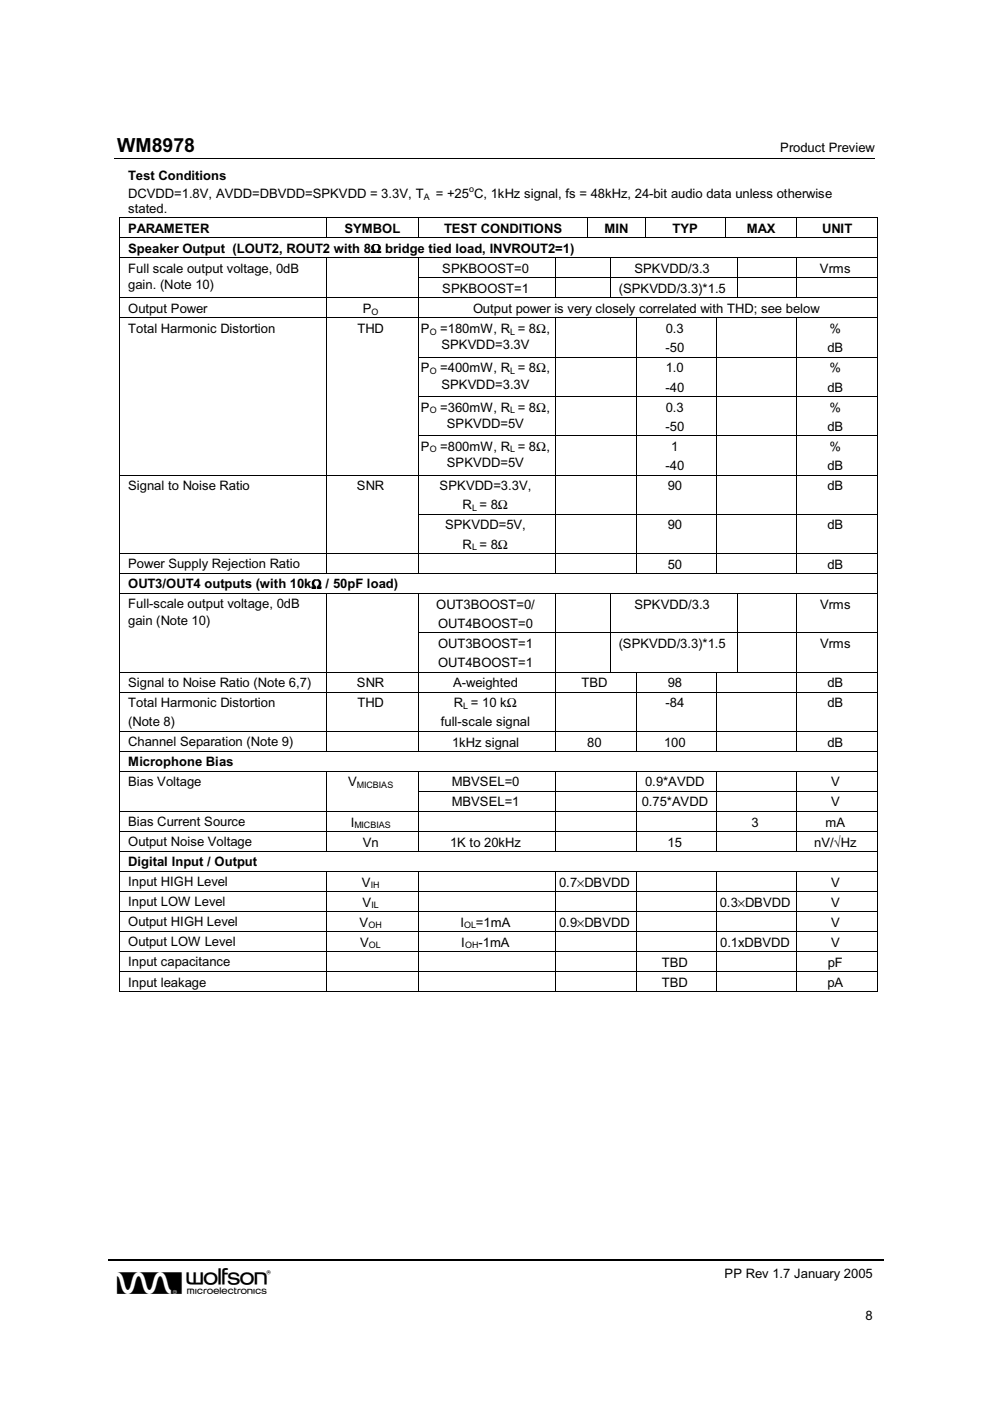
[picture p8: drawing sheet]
<svg xmlns="http://www.w3.org/2000/svg" width="210mm" height="297mm" viewBox="0 0 210 297" stroke-linecap="round" stroke-linejoin="round" font-family="sans-serif">
<defs><g id="words">
<text font-size="6.9" x="24.8" y="274.4">w</text>
<text font-size="4.1" x="24.8" y="32.3">WM8978</text>
<g font-size="2.8">
<text x="165.4" y="32.3">Product Preview</text>
<text x="27.2" y="38.1">Test Conditions</text>
<text x="27.2" y="42">DCVDD=1.8V, AVDD=DBVDD=SPKVDD = 3.3V, T</text>
<text x="92.4" y="42">= +25 C, 1kHz signal, fs = 48kHz, 24-bit audio data unless otherwise</text>
<text x="27.2" y="45.2">stated.</text>
<text x="27.2" y="53.6">Speaker Output (LOUT2, ROUT2 with 8Ω bridge tied load, INVROUT2=1)</text>
<text x="27.2" y="49.4">PARAMETER</text>
<text x="73" y="49.4">SYMBOL</text>
<text x="94.2" y="49.4">TEST CONDITIONS</text>
<text x="128.2" y="49.4">MIN</text>
<text x="142.6" y="49.4">TYP</text>
<text x="158.3" y="49.4">MAX</text>
<text x="174.3" y="49.4">UNIT</text>
<text x="27.2" y="57.8">Full scale output voltage, 0dB</text>
<text x="93.8" y="57.9">SPKBOOST=0</text>
<text x="134.5" y="57.9">SPKVDD/3.3</text>
<text x="173.9" y="57.9">Vrms</text>
<text x="27.2" y="61.3">gain. (Note 10)</text>
<text x="93.8" y="62.1">SPKBOOST=1</text>
<text x="131.2" y="62.1">(SPKVDD/3.3)*1.5</text>
<text x="27.2" y="66.3">Output Power</text>
<text x="27.2" y="70.6">Total Harmonic Distortion</text>
<text x="75.8" y="70.6">THD</text>
<text x="76.9" y="66.4">P</text>
<text x="89.2" y="70.6">P</text>
<text x="93.3" y="70.6">=180mW, R = 8Ω,</text>
<text x="100.3" y="66.4">Output power is very closely correlated with THD; see below</text>
<text x="141.1" y="70.6">0.3</text>
<text x="175.9" y="70.6">%</text>
<text x="93.6" y="74">SPKVDD=3.3V</text>
<text x="141.1" y="74.7">-50</text>
<text x="175.4" y="74.7">dB</text>
<text x="89.2" y="79">P</text>
<text x="93.3" y="79">=400mW, R = 8Ω,</text>
<text x="93.6" y="82.4">SPKVDD=3.3V</text>
<text x="141.1" y="83">-40</text>
<text x="141.1" y="79">1.0</text>
<text x="175.4" y="83">dB</text>
<text x="175.9" y="79">%</text>
<text x="89.2" y="87.2">P</text>
<text x="93.3" y="87.2">=360mW, R = 8Ω,</text>
<text x="141.1" y="87.2">0.3</text>
<text x="175.9" y="87.2">%</text>
<text x="89.2" y="95.6">P</text>
<text x="93.3" y="95.6">=800mW, R = 8Ω,</text>
<text x="94.7" y="90.7">SPKVDD=5V</text>
<text x="141.1" y="91.4">-50</text>
<text x="142.3" y="95.6">1</text>
<text x="175.4" y="91.4">dB</text>
<text x="175.9" y="95.6">%</text>
<text x="94.7" y="99">SPKVDD=5V</text>
<text x="141.1" y="99.7">-40</text>
<text x="175.4" y="99.7">dB</text>
<text x="27.2" y="103.9">Signal to Noise Ratio</text>
<text x="75.7" y="103.9">SNR</text>
<text x="93.2" y="103.9">SPKVDD=3.3V,</text>
<text x="98.1" y="108">R = 8Ω</text>
<text x="141.6" y="103.9">90</text>
<text x="175.4" y="103.9">dB</text>
<text x="94.4" y="112.2">SPKVDD=5V,</text>
<text x="141.6" y="112.2">90</text>
<text x="175.4" y="112.2">dB</text>
<text x="98.1" y="116.3">R = 8Ω</text>
<text x="27.2" y="120.5">Power Supply Rejection Ratio</text>
<text x="27.2" y="124.8">OUT3/OUT4 outputs (with 10kΩ / 50pF load)</text>
<text x="141.6" y="120.6">50</text>
<text x="175.4" y="120.6">dB</text>
<text x="27.2" y="129">Full-scale output voltage, 0dB</text>
<text x="92.5" y="129">OUT3BOOST=0/</text>
<text x="134.5" y="129">SPKVDD/3.3</text>
<text x="173.9" y="129">Vrms</text>
<text x="27.2" y="132.4">gain (Note 10)</text>
<text x="92.9" y="137.4">OUT3BOOST=1</text>
<text x="92.9" y="133.1">OUT4BOOST=0</text>
<text x="131.2" y="137.4">(SPKVDD/3.3)*1.5</text>
<text x="173.9" y="137.4">Vrms</text>
<text x="92.9" y="141.4">OUT4BOOST=1</text>
<text x="27.2" y="145.7">Signal to Noise Ratio (Note 6,7)</text>
<text x="27.2" y="149.9">Total Harmonic Distortion</text>
<text x="75.7" y="145.7">SNR</text>
<text x="75.8" y="149.9">THD</text>
<text x="96.1" y="145.7">A-weighted</text>
<text x="96.2" y="149.9">R = 10 kΩ</text>
<text x="123.3" y="145.7">TBD</text>
<text x="141.1" y="149.9">-84</text>
<text x="141.6" y="145.7">98</text>
<text x="175.4" y="149.9">dB</text>
<text x="175.4" y="145.7">dB</text>
<text x="27.2" y="154">(Note 8)</text>
<text x="93.5" y="154">full-scale signal</text>
<text x="27.2" y="158.2">Channel Separation (Note 9)</text>
<text x="95.8" y="158.3">1kHz signal</text>
<text x="124.5" y="158.3">80</text>
<text x="140.8" y="158.3">100</text>
<text x="175.4" y="158.3">dB</text>
<text x="27.2" y="162.5">Microphone Bias</text>
<text x="27.2" y="166.7">Bias Voltage</text>
<text x="73.8" y="166.8">V</text>
<text x="95.8" y="166.8">MBVSEL=0</text>
<text x="136.8" y="166.8">0.9*AVDD</text>
<text x="176.2" y="166.8">V</text>
<text x="95.8" y="171">MBVSEL=1</text>
<text x="136.1" y="171">0.75*AVDD</text>
<text x="176.2" y="171">V</text>
<text x="27.2" y="175.2">Bias Current Source</text>
<text x="27.2" y="179.5">Output Noise Voltage</text>
<text x="74.4" y="175.3">I</text>
<text x="76.9" y="179.5">Vn</text>
<text x="95.4" y="179.5">1K to 20kHz</text>
<text x="141.6" y="179.5">15</text>
<text x="159.3" y="175.3">3</text>
<text x="172.6" y="179.5">nV/√Hz</text>
<text x="175" y="175.3">mA</text>
<text x="27.2" y="183.7">Digital Input / Output</text>
<text x="27.2" y="187.9">Input HIGH Level</text>
<text x="76.7" y="188">V</text>
<text x="118.5" y="188">0.7×DBVDD</text>
<text x="176.2" y="188">V</text>
<text x="27.2" y="192.2">Input LOW Level</text>
<text x="27.2" y="196.4">Output HIGH Level</text>
<text x="76.2" y="196.5">V</text>
<text x="76.9" y="192.2">V</text>
<text x="97.6" y="196.5">I</text>
<text x="100.9" y="196.5">=1mA</text>
<text x="118.5" y="196.5">0.9×DBVDD</text>
<text x="152.6" y="192.2">0.3×DBVDD</text>
<text x="176.2" y="192.2">V</text>
<text x="176.2" y="196.5">V</text>
<text x="27.2" y="200.7">Output LOW Level</text>
<text x="76.4" y="200.7">V</text>
<text x="97.8" y="200.7">I</text>
<text x="101.4" y="200.7">-1mA</text>
<text x="152.7" y="200.7">0.1xDBVDD</text>
<text x="176.2" y="200.7">V</text>
<text x="27.2" y="204.9">Input capacitance</text>
<text x="27.2" y="209.2">Input leakage</text>
<text x="140.3" y="204.9">TBD</text>
<text x="140.3" y="209.2">TBD</text>
<text x="175.4" y="209.2">pA</text>
<text x="175.5" y="204.9">pF</text>
<text x="153.6" y="271.1">PP Rev 1.7 January 2005</text>
<text x="183.5" y="279.9">8</text>
</g>
<g font-size="1.9">
<text x="99.4" y="40.6">o</text>
<text x="89.8" y="42.3">A</text>
<text x="78.8" y="66.7">O</text>
<text x="91.1" y="71">O</text>
<text x="108.2" y="71">L</text>
<text x="91.1" y="79.3">O</text>
<text x="108.2" y="79.3">L</text>
<text x="91.1" y="87.6">O</text>
<text x="108.2" y="87.6">L</text>
<text x="91.1" y="95.9">O</text>
<text x="108.2" y="95.9">L</text>
<text x="100.1" y="108.3">L</text>
<text x="100.1" y="116.6">L</text>
<text x="98.2" y="150.3">L</text>
<text x="75.7" y="167.1">MICBIAS</text>
<text x="75.1" y="175.6">MICBIAS</text>
<text x="78.6" y="188.3">IH</text>
<text x="78.1" y="196.8">OH</text>
<text x="78.7" y="192.5">IL</text>
<text x="98.4" y="196.8">OL</text>
<text x="78.2" y="201">OL</text>
<text x="98.6" y="201">OH</text>
</g>
</g></defs>
<g fill="none" stroke="#000" stroke-width=".21">
<path d="M24.3 33.6h161.2M25.3 46.3v4M25.3 50.5v4.1M25.3 54.7v4.1M25.3 59v4.1M25.4 50.4h43.7M25.4 54.7h43.7M25.6 46.2h43.5M69.2 46.3v4M69.2 54.7v4.1M69.2 59v4.1M69.3 46.2h19.3"/>
<path d="M69.3 50.4h19.3M69.3 54.7h19.3M88.7 46.3v4M88.7 54.7v4.1M88.7 59v4.1M88.8 46.2h35.7M88.8 50.4h35.7M88.8 54.7h29M88.8 58.9h29M117.9 54.7v4.1M117.9 59v4.1M117.9 54.7h11.5"/>
<path d="M117.9 58.9h11.5M124.6 46.3v4M124.7 46.2h12M124.7 50.4h12M129.5 54.7v4.1M129.5 59v4.1M129.6 54.7h26.6M129.6 58.9h26.6M136.8 46.3v4M136.9 46.2h16.8M136.9 50.4h16.8M153.8 46.3v4"/>
<path d="M153.9 46.2h15M153.9 50.4h15M156.3 54.7v4.1M156.3 59v4.1M156.4 54.7h12.5M156.4 58.9h12.5M169 46.3v4M169 54.7v4.1M169 59v4.1M169 46.2h16.9M169 50.4h16.9M169 54.7h16.9"/>
<path d="M169 58.9h16.9M186 46.3v4M186 50.5v4.1M186 54.7v4.1M186 59v4.1M25.3 63.2v4.1M25.3 67.5v8.1M25.3 75.8v8.2M25.4 63.2h43.7M25.4 67.4h43.7M69.2 63.2v4.1M69.2 67.5v8.1"/>
<path d="M69.2 75.8v8.2M69.3 63.2h19.3M69.3 67.4h19.3M88.7 63.2v4.1M88.7 67.5v8.1M88.7 75.8v8.2M88.8 63.2h29M88.8 67.4h29M88.8 75.7h29M117.9 67.5v8.1M117.9 75.8v8.2M117.9 63.2h11.5"/>
<path d="M117.9 67.4h16.9M117.9 75.7h16.9M129.6 63.2h26.6M134.9 67.5v8.1M134.9 75.8v8.2M135 67.4h16.8M135 75.7h16.8M151.9 67.5v8.1M151.9 75.8v8.2M152 67.4h16.9M152 75.7h16.9M156.4 63.2h12.5"/>
<path d="M169 67.5v8.1M169 75.8v8.2M169 63.2h16.9M169 67.4h16.9M169 75.7h16.9M186 63.2v4.1M186 67.5v8.1M186 75.8v8.2M25.3 84.1v8.2M25.3 92.5v8.1M69.2 84.1v8.2M69.2 92.5v8.1"/>
<path d="M88.7 84.1v8.2M88.7 92.5v8.1M88.8 84.1h29M88.8 92.4h29M117.9 84.1v8.2M117.9 92.5v8.1M117.9 84.1h16.9M117.9 92.4h16.9M134.9 84.1v8.2M134.9 92.5v8.1M135 84.1h16.8M135 92.4h16.8"/>
<path d="M151.9 84.1v8.2M151.9 92.5v8.1M152 84.1h16.9M152 92.4h16.9M169 84.1v8.2M169 92.5v8.1M169 84.1h16.9M169 92.4h16.9M186 84.1v8.2M186 92.5v8.1M25.3 100.8v8.1M25.3 109.1v8.2"/>
<path d="M25.3 117.4v4.1M25.4 100.7h43.7M25.4 117.3h43.7M69.2 100.8v8.1M69.2 109.1v8.2M69.2 117.4v4.1M69.3 100.7h19.3M69.3 117.3h19.3M88.7 100.8v8.1M88.7 109.1v8.2M88.7 117.4v4.1M88.8 100.7h29"/>
<path d="M88.8 109h29M88.8 117.3h29M117.9 100.8v8.1M117.9 109.1v8.2M117.9 117.4v4.1M117.9 100.7h16.9M117.9 109h16.9M117.9 117.3h16.9M134.9 100.8v8.1M134.9 109.1v8.2M134.9 117.4v4.1M135 100.7h16.8"/>
<path d="M135 109h16.8M135 117.3h16.8M151.9 100.8v8.1M151.9 109.1v8.2M151.9 117.4v4.1M152 100.7h16.9M152 109h16.9M152 117.3h16.9M169 100.8v8.1M169 109.1v8.2M169 117.4v4.1M169 100.7h16.9"/>
<path d="M169 109h16.9M169 117.3h16.9M186 100.8v8.1M186 109.1v8.2M186 117.4v4.1M25.3 121.7v4.1M25.3 125.9v8.2M25.3 134.2v8.2M25.4 121.6h43.7M25.4 125.8h43.7M69.2 125.9v8.2M69.2 134.2v8.2"/>
<path d="M69.3 121.6h19.3M69.3 125.8h19.3M88.7 125.9v8.2M88.7 134.2v8.2M88.8 121.6h29M88.8 125.8h29M88.8 134.2h29M117.9 125.9v8.2M117.9 134.2v8.2M117.9 121.6h16.9M117.9 125.8h11.5M117.9 134.2h11.5"/>
<path d="M129.5 125.9v8.2M129.5 134.2v8.2M129.6 125.8h26.6M129.6 134.2h26.6M135 121.6h16.8M152 121.6h16.9M156.3 125.9v8.2M156.3 134.2v8.2M156.4 125.8h12.5M156.4 134.2h12.5M169 125.9v8.2M169 134.2v8.2"/>
<path d="M169 121.6h16.9M169 125.8h16.9M169 134.2h16.9M186 121.7v4.1M186 125.9v8.2M186 134.2v8.2M25.3 142.6v4M25.3 146.8v8.2M25.3 155.2v4M25.3 159.4v4M25.4 142.5h43.7M25.4 146.7h43.7"/>
<path d="M25.4 155.1h43.7M25.4 159.3h43.7M69.2 142.6v4M69.2 146.8v8.2M69.2 155.2v4M69.3 142.5h19.3M69.3 146.7h19.3M69.3 155.1h19.3M69.3 159.3h19.3M88.7 142.6v4M88.7 146.8v8.2M88.7 155.2v4"/>
<path d="M88.8 142.5h29M88.8 146.7h29M88.8 155.1h29M88.8 159.3h29M117.9 142.6v4M117.9 146.8v8.2M117.9 155.2v4M117.9 142.5h11.5M117.9 146.7h16.9M117.9 155.1h16.9M117.9 159.3h16.9M129.6 142.5h5.2"/>
<path d="M134.9 142.6v4M134.9 146.8v8.2M134.9 155.2v4M135 142.5h16.8M135 146.7h16.8M135 155.1h16.8M135 159.3h16.8M151.9 142.6v4M151.9 146.8v8.2M151.9 155.2v4M152 142.5h4.2M152 146.7h16.9"/>
<path d="M152 155.1h16.9M152 159.3h16.9M156.4 142.5h12.5M169 142.6v4M169 146.8v8.2M169 155.2v4M169 142.5h16.9M169 146.7h16.9M169 155.1h16.9M169 159.3h16.9M186 142.6v4M186 146.8v8.2"/>
<path d="M186 155.2v4M186 159.4v4M25.3 163.6v4.1M25.3 167.9v4.1M25.3 172.1v4.1M25.3 176.4v4M25.4 163.5h43.7M25.4 172h43.7M25.4 176.3h43.7M69.2 163.6v4.1M69.2 167.9v4.1M69.2 172.1v4.1"/>
<path d="M69.2 176.4v4M69.3 163.5h19.3M69.3 172h19.3M69.3 176.3h19.3M88.7 163.6v4.1M88.7 167.9v4.1M88.7 172.1v4.1M88.7 176.4v4M88.8 163.5h29M88.8 167.8h29M88.8 172h29M88.8 176.3h29"/>
<path d="M117.9 163.6v4.1M117.9 167.9v4.1M117.9 172.1v4.1M117.9 176.4v4M117.9 163.5h16.9M117.9 167.8h16.9M117.9 172h16.9M117.9 176.3h16.9M134.9 163.6v4.1M134.9 167.9v4.1M134.9 172.1v4.1M134.9 176.4v4"/>
<path d="M135 163.5h16.8M135 167.8h16.8M135 172h16.8M135 176.3h16.8M151.9 163.6v4.1M151.9 167.9v4.1M151.9 172.1v4.1M151.9 176.4v4M152 163.5h16.9M152 167.8h16.9M152 172h16.9M152 176.3h16.9"/>
<path d="M169 163.6v4.1M169 167.9v4.1M169 172.1v4.1M169 176.4v4M169 163.5h16.9M169 167.8h16.9M169 172h16.9M169 176.3h16.9M186 163.6v4.1M186 167.9v4.1M186 172.1v4.1M186 176.4v4"/>
<path d="M25.3 180.6v4.1M25.3 184.8v4.1M25.3 189.1v4.1M25.3 193.3v4.1M25.3 197.6v4M25.4 180.5h43.7M25.4 184.7h43.7M25.4 189h43.7M25.4 193.3h43.7M25.4 197.5h43.7M69.2 184.8v4.1M69.2 189.1v4.1"/>
<path d="M69.2 193.3v4.1M69.2 197.6v4M69.3 180.5h19.3M69.3 184.7h19.3M69.3 189h19.3M69.3 193.3h19.3M69.3 197.5h19.3M88.7 184.8v4.1M88.7 189.1v4.1M88.7 193.3v4.1M88.7 197.6v4M88.8 180.5h29"/>
<path d="M88.8 184.7h29M88.8 189h29M88.8 193.3h29M88.8 197.5h29M117.9 184.8v4.1M117.9 189.1v4.1M117.9 193.3v4.1M117.9 197.6v4M117.9 180.5h16.9M117.9 184.7h16.9M117.9 189h16.9M117.9 193.3h16.9"/>
<path d="M117.9 197.5h16.9M134.9 184.8v4.1M134.9 189.1v4.1M134.9 193.3v4.1M134.9 197.6v4M135 180.5h16.8M135 184.7h16.8M135 189h16.8M135 193.3h16.8M135 197.5h16.8M151.9 184.8v4.1M151.9 189.1v4.1"/>
<path d="M151.9 193.3v4.1M151.9 197.6v4M152 180.5h16.9M152 184.7h16.9M152 189h16.9M152 193.3h16.9M152 197.5h16.9M169 184.8v4.1M169 189.1v4.1M169 193.3v4.1M169 197.6v4M169 180.5h16.9"/>
<path d="M169 184.7h16.9M169 189h16.9M169 193.3h16.9M169 197.5h16.9M186 180.6v4.1M186 184.8v4.1M186 189.1v4.1M186 193.3v4.1M186 197.6v4M25.3 201.8v4.1M25.3 206.1v4M25.4 201.7h43.7"/>
<path d="M25.4 206h43.7M25.4 210.2h43.7M69.2 201.8v4.1M69.2 206.1v4M69.3 201.7h19.3M69.3 206h19.3M69.3 210.2h19.3M88.7 201.8v4.1M88.7 206.1v4M88.8 201.7h29M88.8 206h29M88.8 210.2h29"/>
<path d="M117.9 201.8v4.1M117.9 206.1v4M117.9 201.7h16.9M117.9 206h16.9M117.9 210.2h16.9M134.9 201.8v4.1M134.9 206.1v4M135 201.7h16.8M135 206h16.8M135 210.2h16.8M151.9 201.8v4.1M151.9 206.1v4"/>
<path d="M152 201.7h16.9M152 206h16.9M152 210.2h16.9M169 201.8v4.1M169 206.1v4M169 201.7h16.9M169 206h16.9M169 210.2h16.9M186 201.8v4.1M186 206.1v4"/>
</g>
<path d="M23 267h82.1M105.4 267h81.9" fill="none" stroke="#000" stroke-width=".34"/>
<g fill="#000">
<path d="M25.2 46.1h.2v.2h-.2zM25.2 50.3h.2v.2h-.2zM25.2 54.6l.2 .1zM25.2 58.8h.2v.2h-.2zM25.4 46.1h.2v.2h-.2zM69.1 46.1h.2v.2h-.2zM69.1 50.3h.2v.2h-.2zM69.1 54.6l.2 .1zM69.1 58.8h.2v.2h-.2zM88.6 46.1h.2v.2h-.2zM88.6 50.3h.2v.2h-.2zM88.6 54.6l.2 .1z"/>
<path d="M88.6 58.8h.2v.2h-.2zM117.8 54.6l.1 .1zM117.8 58.8l.1 .2zM124.5 46.1h.2v.2h-.2zM124.5 50.3h.2v.2h-.2zM129.4 54.6l.2 .1zM129.4 58.8h.2v.2h-.2zM136.7 46.1h.2v.2h-.2zM136.7 50.3h.2v.2h-.2zM153.7 46.1h.2v.2h-.2zM153.7 50.3h.2v.2h-.2zM156.2 54.6l.2 .1z"/>
<path d="M156.2 58.8h.2v.2h-.2zM168.9 46.1h.1v.2h-.1zM168.9 50.3h.1v.2h-.1zM168.9 54.6l.1 .1zM168.9 58.8h.1v.2h-.1zM185.9 46.1h.2v.2h-.2zM185.9 50.3h.2v.2h-.2zM185.9 54.6l.2 .1zM185.9 58.8h.2v.2h-.2zM25.2 63.1h.2v.1h-.2zM25.2 67.3h.2v.2h-.2zM25.2 75.6h.2v.2h-.2z"/>
<path d="M69.1 63.1h.2v.1h-.2zM69.1 67.3h.2v.2h-.2zM69.1 75.6h.2v.2h-.2zM88.6 63.1h.2v.1h-.2zM88.6 67.3h.2v.2h-.2zM88.6 75.6h.2v.2h-.2zM117.8 63.1l.1 .1zM117.8 67.3l.1 .2zM117.8 75.6l.1 .2zM129.4 63.1h.2v.1h-.2zM134.8 67.3h.2v.2h-.2zM134.8 75.6h.2v.2h-.2z"/>
<path d="M151.8 67.3h.2v.2h-.2zM151.8 75.6h.2v.2h-.2zM156.2 63.1h.2v.1h-.2zM168.9 63.1h.1v.1h-.1zM168.9 67.3h.1v.2h-.1zM168.9 75.6h.1v.2h-.1zM185.9 63.1h.2v.1h-.2zM185.9 67.3h.2v.2h-.2zM185.9 75.6h.2v.2h-.2zM25.2 84l.2 .1zM25.2 92.3h.2v.2h-.2zM69.1 84l.2 .1z"/>
<path d="M69.1 92.3h.2v.2h-.2zM88.6 84l.2 .1zM88.6 92.3h.2v.2h-.2zM117.8 84l.1 .1zM117.8 92.3l.1 .2zM134.8 84l.2 .1zM134.8 92.3h.2v.2h-.2zM151.8 84l.2 .1zM151.8 92.3h.2v.2h-.2zM168.9 84l.1 .1zM168.9 92.3h.1v.2h-.1zM185.9 84l.2 .1z"/>
<path d="M185.9 92.3h.2v.2h-.2zM25.2 100.6h.2v.2h-.2zM25.2 108.9h.2v.2h-.2zM25.2 117.3h.2v.1h-.2zM69.1 100.6h.2v.2h-.2zM69.1 108.9h.2v.2h-.2zM69.1 117.3h.2v.1h-.2zM88.6 100.6h.2v.2h-.2zM88.6 108.9h.2v.2h-.2zM88.6 117.3h.2v.1h-.2zM117.8 100.6l.1 .2zM117.8 108.9l.1 .2z"/>
<path d="M117.8 117.3l.1 .1zM134.8 100.6h.2v.2h-.2zM134.8 108.9h.2v.2h-.2zM134.8 117.3h.2v.1h-.2zM151.8 100.6h.2v.2h-.2zM151.8 108.9h.2v.2h-.2zM151.8 117.3h.2v.1h-.2zM168.9 100.6h.1v.2h-.1zM168.9 108.9h.1v.2h-.1zM168.9 117.3h.1v.1h-.1zM185.9 100.6h.2v.2h-.2zM185.9 108.9h.2v.2h-.2z"/>
<path d="M185.9 117.3h.2v.1h-.2zM25.2 121.5h.2v.2h-.2zM25.2 125.8l.2 .1zM25.2 134.1h.2v.1h-.2zM69.1 121.5h.2v.2h-.2zM69.1 125.8l.2 .1zM69.1 134.1h.2v.1h-.2zM88.6 121.5h.2v.2h-.2zM88.6 125.8l.2 .1zM88.6 134.1h.2v.1h-.2zM117.8 121.5l.1 .2zM117.8 125.8l.1 .1z"/>
<path d="M117.8 134.1l.1 .1zM129.4 125.8l.2 .1zM129.4 134.1h.2v.1h-.2zM134.8 121.5h.2v.2h-.2zM151.8 121.5h.2v.2h-.2zM156.2 125.8l.2 .1zM156.2 134.1h.2v.1h-.2zM168.9 121.5h.1v.2h-.1zM168.9 125.8l.1 .1zM168.9 134.1h.1v.1h-.1zM185.9 121.5h.2v.2h-.2zM185.9 125.8l.2 .1z"/>
<path d="M185.9 134.1h.2v.1h-.2zM25.2 142.4h.2v.2h-.2zM25.2 146.6h.2v.2h-.2zM25.2 155h.2v.2h-.2zM25.2 159.2h.2v.2h-.2zM69.1 142.4h.2v.2h-.2zM69.1 146.6h.2v.2h-.2zM69.1 155h.2v.2h-.2zM69.1 159.2h.2v.2h-.2zM88.6 142.4h.2v.2h-.2zM88.6 146.6h.2v.2h-.2zM88.6 155h.2v.2h-.2z"/>
<path d="M88.6 159.2h.2v.2h-.2zM117.8 142.4l.1 .2zM117.8 146.6l.1 .2zM117.8 155l.1 .2zM117.8 159.2l.1 .2zM129.4 142.4h.2v.2h-.2zM134.8 142.4h.2v.2h-.2zM134.8 146.6h.2v.2h-.2zM134.8 155h.2v.2h-.2zM134.8 159.2h.2v.2h-.2zM151.8 142.4h.2v.2h-.2zM151.8 146.6h.2v.2h-.2z"/>
<path d="M151.8 155h.2v.2h-.2zM151.8 159.2h.2v.2h-.2zM156.2 142.4h.2v.2h-.2zM168.9 142.4h.1v.2h-.1zM168.9 146.6h.1v.2h-.1zM168.9 155h.1v.2h-.1zM168.9 159.2h.1v.2h-.1zM185.9 142.4h.2v.2h-.2zM185.9 146.6h.2v.2h-.2zM185.9 155h.2v.2h-.2zM185.9 159.2h.2v.2h-.2zM25.2 163.4h.2v.2h-.2z"/>
<path d="M25.2 167.7h.2v.2h-.2zM25.2 172h.2v.1h-.2zM25.2 176.2h.2v.2h-.2zM69.1 163.4h.2v.2h-.2zM69.1 167.7h.2v.2h-.2zM69.1 172h.2v.1h-.2zM69.1 176.2h.2v.2h-.2zM88.6 163.4h.2v.2h-.2zM88.6 167.7h.2v.2h-.2zM88.6 172h.2v.1h-.2zM88.6 176.2h.2v.2h-.2zM117.8 163.4l.1 .2z"/>
<path d="M117.8 167.7l.1 .2zM117.8 172l.1 .1zM117.8 176.2l.1 .2zM134.8 163.4h.2v.2h-.2zM134.8 167.7h.2v.2h-.2zM134.8 172h.2v.1h-.2zM134.8 176.2h.2v.2h-.2zM151.8 163.4h.2v.2h-.2zM151.8 167.7h.2v.2h-.2zM151.8 172h.2v.1h-.2zM151.8 176.2h.2v.2h-.2zM168.9 163.4h.1v.2h-.1z"/>
<path d="M168.9 167.7h.1v.2h-.1zM168.9 172h.1v.1h-.1zM168.9 176.2h.1v.2h-.1zM185.9 163.4h.2v.2h-.2zM185.9 167.7h.2v.2h-.2zM185.9 172h.2v.1h-.2zM185.9 176.2h.2v.2h-.2zM25.2 180.4h.2v.2h-.2zM25.2 184.7h.2v.1h-.2zM25.2 188.9h.2v.2h-.2zM25.2 193.2h.2v.1h-.2zM25.2 197.4h.2v.2h-.2z"/>
<path d="M69.1 180.4h.2v.2h-.2zM69.1 184.7h.2v.1h-.2zM69.1 188.9h.2v.2h-.2zM69.1 193.2h.2v.1h-.2zM69.1 197.4h.2v.2h-.2zM88.6 180.4h.2v.2h-.2zM88.6 184.7h.2v.1h-.2zM88.6 188.9h.2v.2h-.2zM88.6 193.2h.2v.1h-.2zM88.6 197.4h.2v.2h-.2zM117.8 180.4l.1 .2zM117.8 184.7l.1 .1z"/>
<path d="M117.8 188.9l.1 .2zM117.8 193.2l.1 .1zM117.8 197.4l.1 .2zM134.8 180.4h.2v.2h-.2zM134.8 184.7h.2v.1h-.2zM134.8 188.9h.2v.2h-.2zM134.8 193.2h.2v.1h-.2zM134.8 197.4h.2v.2h-.2zM151.8 180.4h.2v.2h-.2zM151.8 184.7h.2v.1h-.2zM151.8 188.9h.2v.2h-.2zM151.8 193.2h.2v.1h-.2z"/>
<path d="M151.8 197.4h.2v.2h-.2zM168.9 180.4h.1v.2h-.1zM168.9 184.7h.1v.1h-.1zM168.9 188.9h.1v.2h-.1zM168.9 193.2h.1v.1h-.1zM168.9 197.4h.1v.2h-.1zM185.9 180.4h.2v.2h-.2zM185.9 184.7h.2v.1h-.2zM185.9 188.9h.2v.2h-.2zM185.9 193.2h.2v.1h-.2zM185.9 197.4h.2v.2h-.2zM25.2 201.6h.2v.2h-.2z"/>
<path d="M25.2 205.9h.2v.2h-.2zM25.2 210.1h.2v.2h-.2zM69.1 201.6h.2v.2h-.2zM69.1 205.9h.2v.2h-.2zM69.1 210.1h.2v.2h-.2zM88.6 201.6h.2v.2h-.2zM88.6 205.9h.2v.2h-.2zM88.6 210.1h.2v.2h-.2zM117.8 201.6l.1 .2zM117.8 205.9l.1 .2zM117.8 210.1l.1 .2zM134.8 201.6h.2v.2h-.2z"/>
<path d="M134.8 205.9h.2v.2h-.2zM134.8 210.1h.2v.2h-.2zM151.8 201.6h.2v.2h-.2zM151.8 205.9h.2v.2h-.2zM151.8 210.1h.2v.2h-.2zM168.9 201.6h.1v.2h-.1zM168.9 205.9h.1v.2h-.1zM168.9 210.1h.1v.2h-.1zM185.9 201.6h.2v.2h-.2zM185.9 205.9h.2v.2h-.2zM185.9 210.1h.2v.2h-.2zM105.1 266.9h.3v.3h-.3z"/>
</g>
<use href="#words"/>
</svg>
